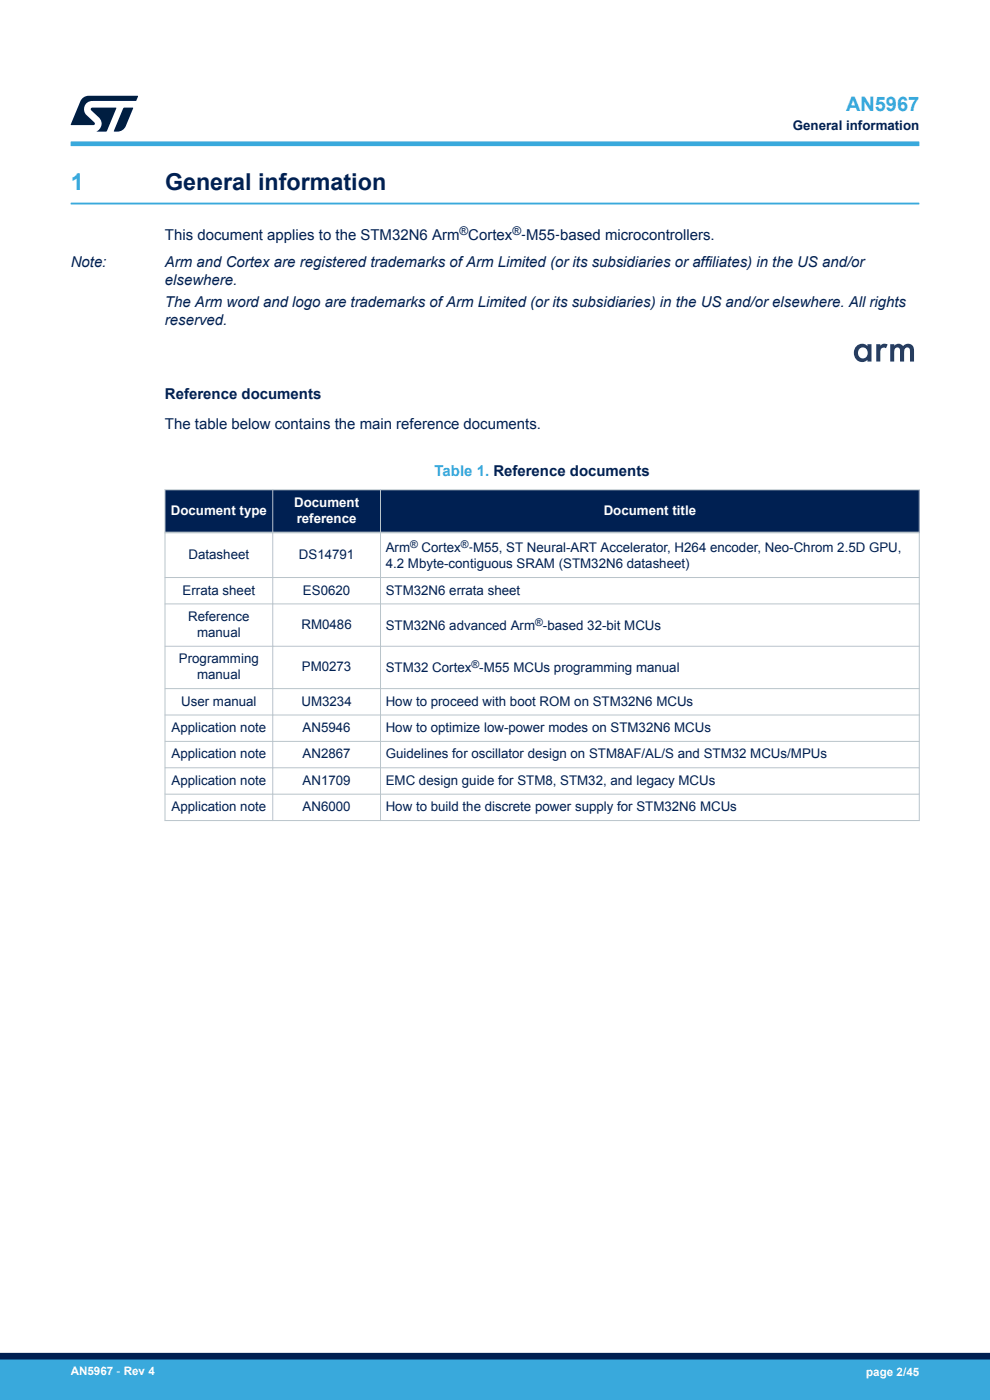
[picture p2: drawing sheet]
<svg xmlns="http://www.w3.org/2000/svg" width="210mm" height="297mm" viewBox="0 0 210 297" stroke-linecap="round" stroke-linejoin="round" font-family="sans-serif">
<defs><g id="words">
<text font-size="4.9" fill="#39a9dc" x="15" y="40.4">1</text>
<text font-size="4.9" fill="#002052" x="35" y="40.4">General information</text>
<text font-size="4.2" fill="#39a9dc" x="179.5" y="23.5">AN5967</text>
<g font-size="3.2" fill="#002052">
<text x="35" y="51">This document applies to the STM32N6 Arm Cortex ‑M55‑based microcontrollers.</text>
<text x="15" y="56.7">Note:</text>
<text x="35" y="56.7">Arm and Cortex are registered trademarks of Arm Limited (or its subsidiaries or affiliates) in the US and/or</text>
<text x="35" y="60.5">elsewhere.</text>
<text x="35" y="65.2">The Arm word and logo are trademarks of Arm Limited (or its subsidiaries) in the US and/or elsewhere. All rights</text>
<text x="35" y="69">reserved.</text>
<text x="35" y="84.7">Reference documents</text>
<text x="35" y="91">The table below contains the main reference documents.</text>
</g>
<text font-size="3.2" fill="#39a9dc" x="92.2" y="100.9">Table 1. Reference documents</text>
<g font-size="2.8" fill="#002052">
<text x="168.2" y="27.5">General information</text>
<text x="40" y="118.6">Datasheet</text>
<text x="63.4" y="118.6">DS14791</text>
<text x="81.8" y="117.1">Arm</text>
<text x="89.4" y="117.1">Cortex ‑M55, ST Neural-ART Accelerator, H264 encoder, Neo-Chrom 2.5D GPU,</text>
<text x="81.8" y="120.5">4.2 Mbyte-contiguous SRAM (STM32N6 datasheet)</text>
<text x="38.7" y="126.1">Errata sheet</text>
<text x="39.9" y="131.7">Reference</text>
<text x="64.3" y="126.1">ES0620</text>
<text x="81.8" y="126.1">STM32N6 errata sheet</text>
<text x="41.8" y="135.1">manual</text>
<text x="64" y="133.4">RM0486</text>
<text x="81.8" y="133.7">STM32N6 advanced Arm -based 32-bit MCUs</text>
<text x="38" y="140.7">Programming</text>
<text x="64" y="142.4">PM0273</text>
<text x="81.8" y="142.7">STM32 Cortex -M55 MCUs programming manual</text>
<text x="38.4" y="149.7">User manual</text>
<text x="41.8" y="144.1">manual</text>
<text x="64" y="149.7">UM3234</text>
<text x="81.8" y="149.7">How to proceed with boot ROM on STM32N6 MCUs</text>
<text x="36.4" y="155.3">Application note</text>
<text x="64.2" y="155.3">AN5946</text>
<text x="81.8" y="155.3">How to optimize low-power modes on STM32N6 MCUs</text>
<text x="36.4" y="160.9">Application note</text>
<text x="64.2" y="160.9">AN2867</text>
<text x="81.8" y="160.9">Guidelines for oscillator design on STM8AF/AL/S and STM32 MCUs/MPUs</text>
<text x="36.4" y="166.5">Application note</text>
<text x="64.2" y="166.5">AN1709</text>
<text x="81.8" y="166.5">EMC design guide for STM8, STM32, and legacy MCUs</text>
<text x="36.4" y="172.1">Application note</text>
<text x="64.2" y="172.1">AN6000</text>
<text x="81.8" y="172.1">How to build the discrete power supply for STM32N6 MCUs</text>
</g>
<g font-size="2.8" fill="#fff">
<text x="62.4" y="107.5">Document</text>
<text x="36.2" y="109.2">Document type</text>
<text x="62.9" y="110.9">reference</text>
<text x="128.1" y="109.2">Document title</text>
</g>
<g font-size="2.5" fill="#002052">
<text x="97.5" y="49.9">®</text>
<text x="108.7" y="49.9">®</text>
</g>
<g font-size="2.5" fill="#fff">
<text x="15" y="291.6">AN5967 - Rev 4</text>
<text x="183.7" y="291.9">page 2/45</text>
</g>
<g font-size="2.3" fill="#002052">
<text x="87" y="116.2">®</text>
<text x="97.8" y="116.2">®</text>
<text x="113.5" y="132.7">®</text>
<text x="100" y="141.7">®</text>
</g>
</g></defs>
<path d="M15 43.2h180" fill="none" stroke="#39a9dc" stroke-width=".4"/>
<path d="M181.7 73.4a1.58 1.58 0 0 1 2.3 0v-.4h.9v3.7h-.9v-.4a1.71 1.71 0 0 1-2 .3 1.71 1.71 0 0 1-.9-1.7l.1-.6zM182.4 73.9a1.12 1.12 0 0 0-.2 1.7 1.12 1.12 0 0 0 1.6 0 1.13 1.13 0 0 0 .1-1.5 1.13 1.13 0 0 0-1.5-.2zM185.9 73h.8v.4a1.15 1.15 0 0 1 1.6-.3l-.4 .8a.8 .8 0 0 0-.9 0 .8 .8 0 0 0-.3 .9v1.9h-.8zM188.8 73h.9v.4a1.13 1.13 0 0 1 1.9 .1 1.29 1.29 0 0 1 1.5-.5 1.29 1.29 0 0 1 .8 1.4v2.3h-.9v-2a.67 .67 0 0 0-.5-1 .67 .67 0 0 0-.7 .8v2.2h-.9v-2a.67 .67 0 0 0-.5-1 .67 .67 0 0 0-.7 .8v2.2h-.9z" fill="#333e48"/>
<g fill="#002052">
<path d="M35 103.9h160v9.1h-160z" fill-rule="evenodd"/>
<path d="M35 103.9h160v9.1h-160z" fill-rule="evenodd"/>
</g>
<g fill="none" stroke="#b9c4ca" stroke-width=".21">
<path d="M34.9 103.9h160.2M35 103.8v70.4M57.9 103.8v70.4M80.7 103.8v70.4M195 103.8v70.4M34.9 122.5h160.2M34.9 128.1h160.2M34.9 137.1h160.2M34.9 146.1h160.2M34.9 151.7h160.2M34.9 157.3h160.2M34.9 162.9h160.2"/>
<path d="M34.9 168.5h160.2M34.9 174.1h160.2"/>
</g>
<path d="M34.9 113h160.2" fill="none" stroke="#b9c4ca" stroke-width=".35"/>
<path d="M15 30.5h180" fill="none" stroke="#39a9dc" stroke-width="1"/>
<g fill="#001e41">
<path d="M17.6 20.8l1.2-.5 10.5 .1-.5 1h-9.2a1.74 1.74 0 0 0-1.6 1 1.74 1.74 0 0 0 .3 2l1.7 1.6 .1 .2-.1 .3h-5l2.1-5z"/>
<path d="M26.2 22.9h2.1l-1.6 3.9a1.92 1.92 0 0 1-1.8 1.1h-.7l-.1-.1z"/>
<path d="M19.4 22.9l5.2-.1 .1 .1-2.1 5h-2.1a1.85 1.85 0 0 0 .5-2.9l-1.6-1.6-.2-.2z"/>
</g>
<g fill="#39a9dc">
<path d="M0 288.4h210v8.6h-210z" fill-rule="evenodd"/>
<path d="M-.1 288.4h210.2v4.4h-210.2z" fill-rule="evenodd"/>
</g>
<path d="M0 287.7h210" fill="none" stroke="#002052" stroke-width="1.4"/>
<use href="#words"/>
</svg>
